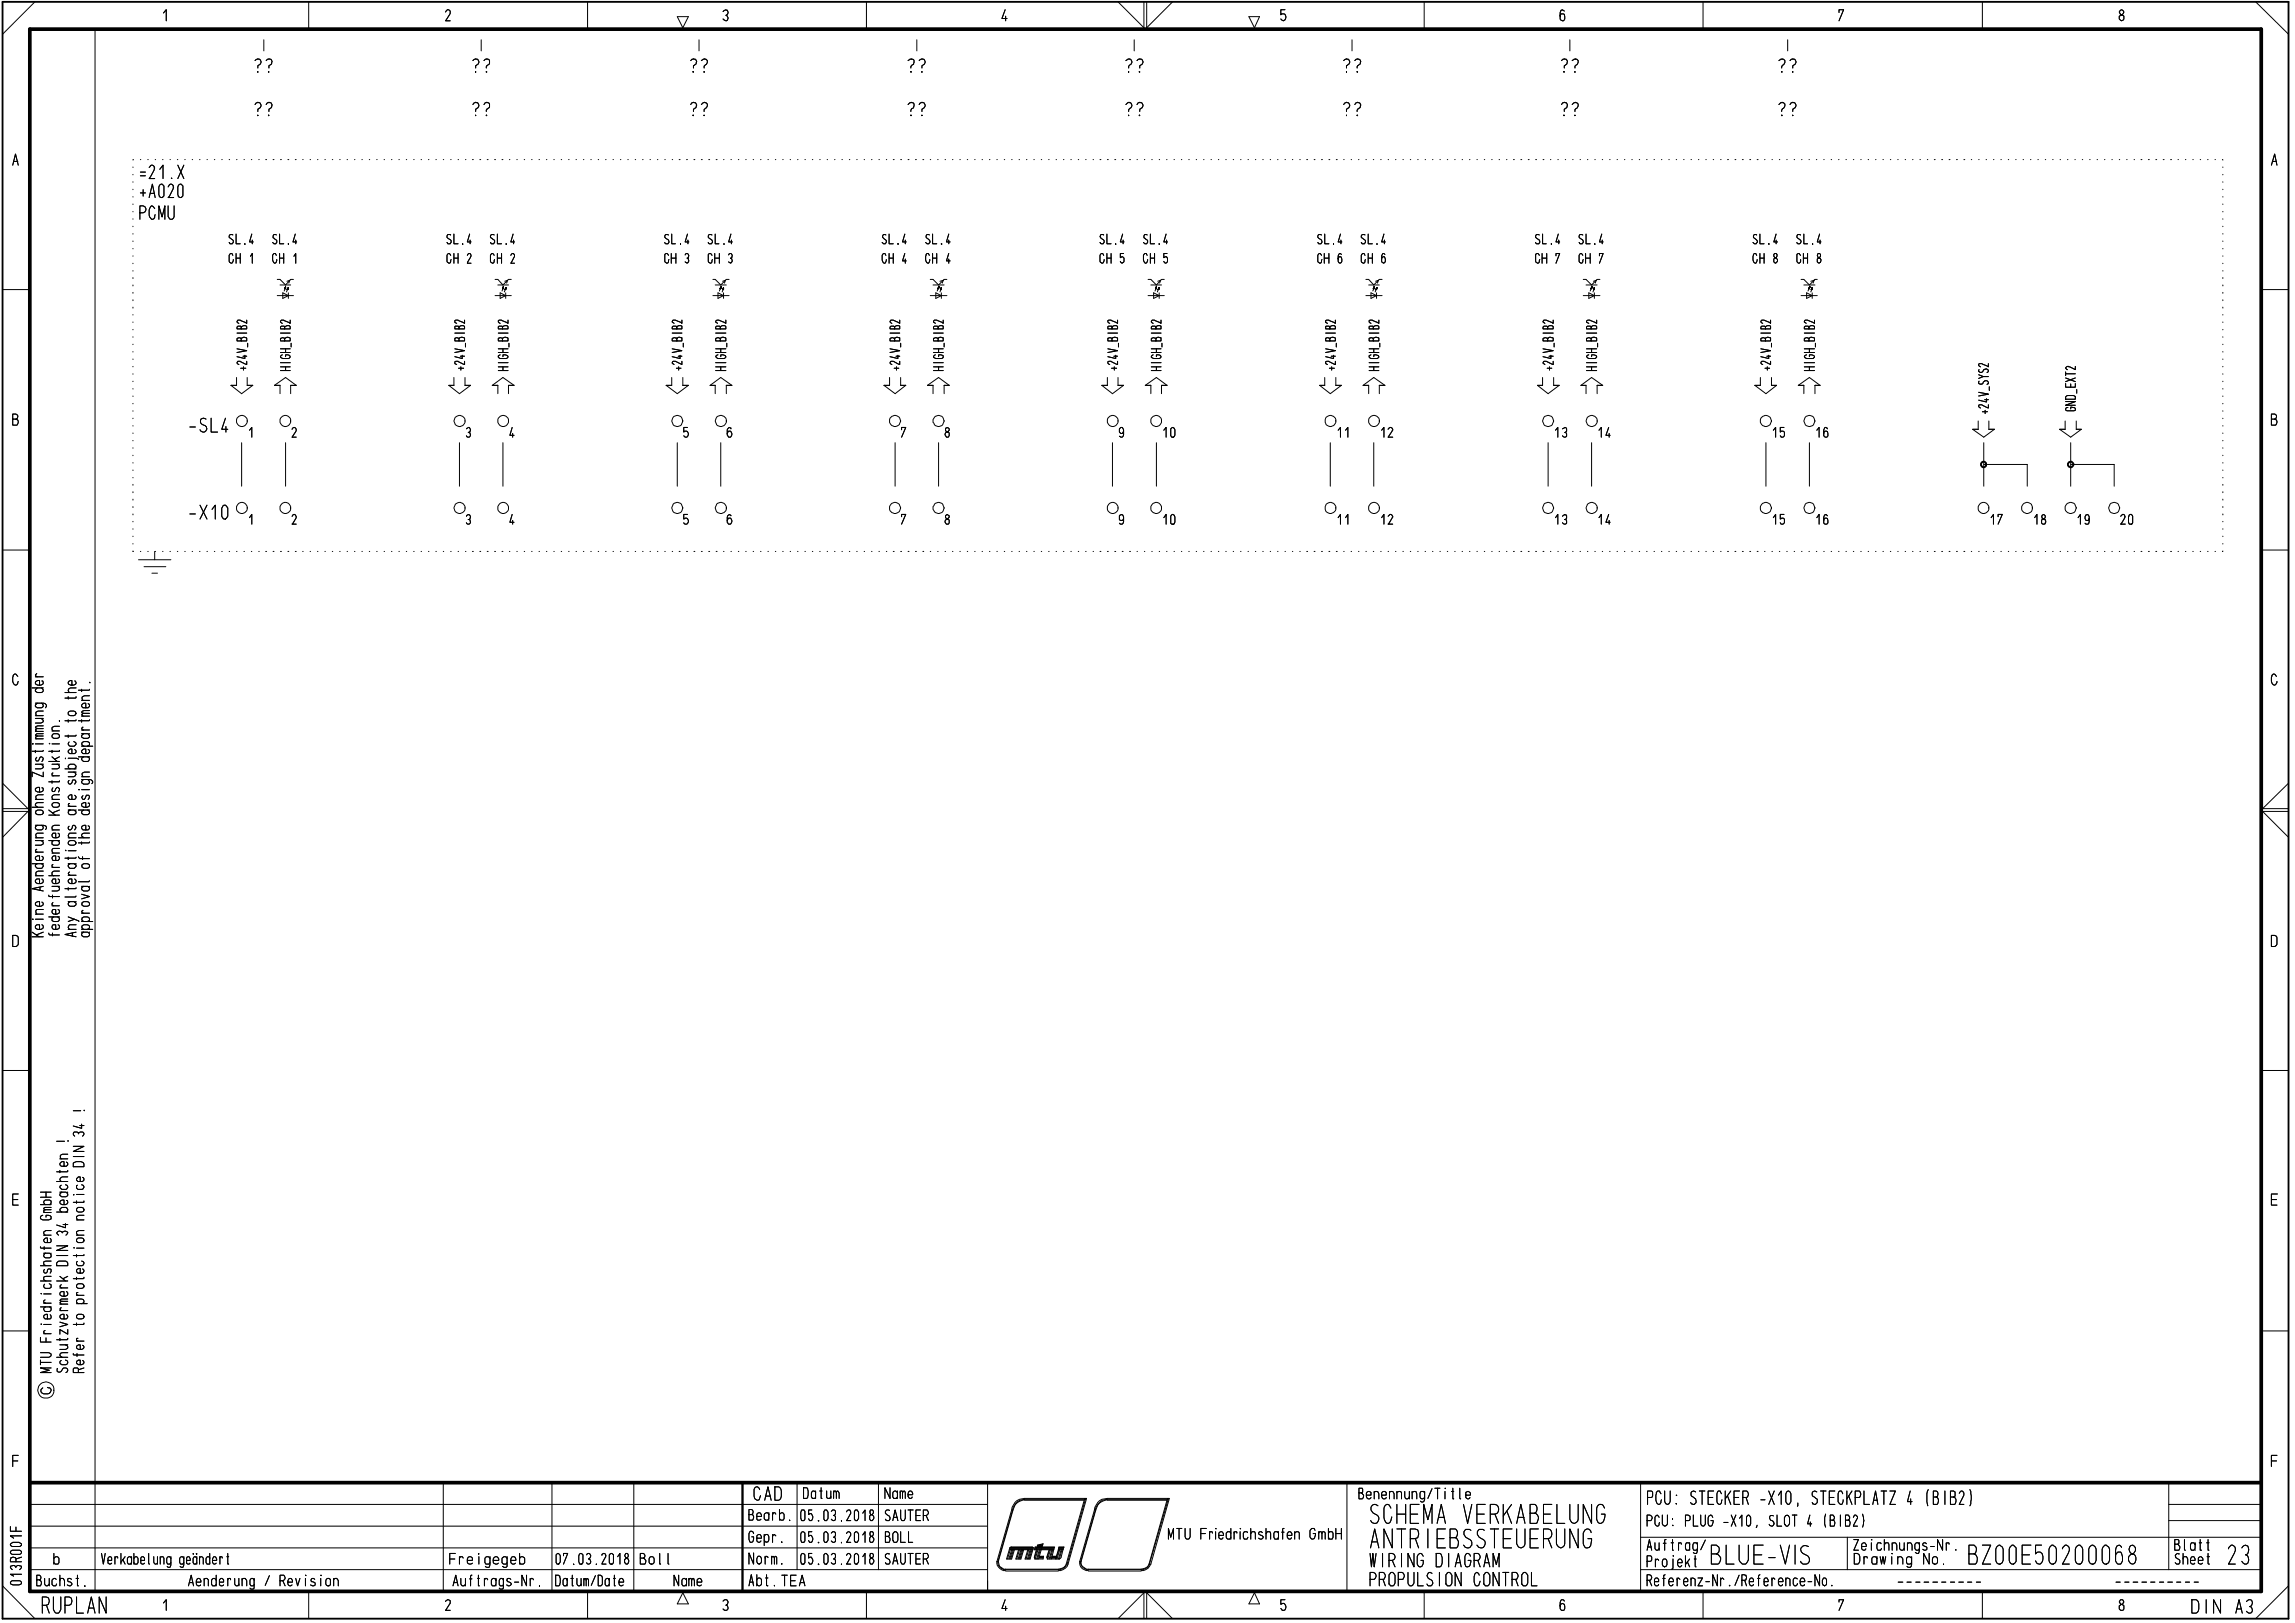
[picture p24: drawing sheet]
<svg xmlns="http://www.w3.org/2000/svg" width="420mm" height="297mm" viewBox="0 0 420 297" stroke-linecap="round" stroke-linejoin="round" font-family="sans-serif">
<defs><g id="words">
<g font-size="5.3">
<text x="250.5" y="279">SC-1Id ViKA31LU\G</text>
<text x="250.7" y="283.5">A\-H 13SST1U h\G</text>
<text x="312.9" y="286.5">3LU1-V</text>
<text x="360.1" y="286.4">3200150200068</text>
</g>
<g font-size="4.5">
<text x="387.7" y="4">8</text>
<text x="87.7" y="9.5">1</text>
<text x="127.6" y="9.5">1</text>
<text x="167.5" y="9.5">1</text>
<text x="207.3" y="9.5">1</text>
<text x="247.1" y="9.5">1</text>
<text x="415.7" y="30.4">A</text>
<text x="7.6" y="295.4">RUPLAN</text>
</g>
<g font-size="3.8">
<text x="46.4" y="13.4">??</text>
<text x="86.3" y="13.4">??</text>
<text x="126.1" y="13.4">??</text>
<text x="165.9" y="13.4">??</text>
<text x="205.8" y="13.4">??</text>
<text x="245.7" y="13.4">??</text>
<text x="46.4" y="21.3">??</text>
<text x="86.2" y="21.3">??</text>
<text x="126.1" y="21.3">??</text>
<text x="165.9" y="21.3">??</text>
<text x="205.8" y="21.3">??</text>
<text x="245.7" y="21.3">??</text>
<text x="285.5" y="21.3">??</text>
<text x="325.3" y="21.3">??</text>
<text x="24.9" y="32.9">.21.X</text>
<text x="25.2" y="40.3">PCMU</text>
<text x="25.3" y="36.3">+A020</text>
<text x="34.3" y="79.2">-SL4</text>
<text x="34.6" y="95.2">—X10</text>
<text x="43.1" y="95.2">01</text>
<text x="51" y="95.2">02</text>
<text x="137.8" y="274.7">CAD</text>
<text x="301.3" y="275.5">PCU: STECKER -X10, STECKPLATZ 4 (BIB2)</text>
<text x="136.9" y="282.4">Gebr.</text>
<text x="250.7" y="286.9">WIRING DIAGRAM</text>
<text x="250.5" y="290.4">PROPULSION CONTROL</text>
<text x="387.8" y="294.9">8</text>
<text x="401" y="295.4">DIN A3/</text>
</g>
<g font-size="3.2">
<text x="81.2" y="4">2</text>
<text x="132" y="4">3</text>
<text x="183" y="4">4</text>
<text x="227.9" y="5">•</text>
<text x="285.2" y="4">6</text>
<text x="336.3" y="4">7</text>
<text x="2.2" y="30.4">A</text>
<text x="41.7" y="44.8">SL.4</text>
<text x="49.6" y="44.8">SL.4</text>
<text x="81.6" y="44.8">SL.4</text>
<text x="89.6" y="44.8">SL.4</text>
<text x="121.5" y="44.8">SL.4</text>
<text x="129.4" y="44.8">SL.4</text>
<text x="161.3" y="44.8">SL.4</text>
<text x="169.2" y="44.8">SL.4</text>
<text x="201.1" y="44.8">SL.4</text>
<text x="209.1" y="44.8">SL.4</text>
<text x="241" y="44.8">SL.4</text>
<text x="249" y="44.8">SL.4</text>
<text x="280.9" y="44.8">SL.4</text>
<text x="288.9" y="44.8">SL.4</text>
<text x="320.7" y="44.8">SL.4</text>
<text x="328.7" y="44.8">SL.4</text>
<text x="41.7" y="48.3">GH 1</text>
<text x="49.7" y="48.3">OH 1</text>
<text x="81.7" y="48.3">GH 2</text>
<text x="89.6" y="48.3">GH 2</text>
<text x="121.5" y="48.3">GH 3</text>
<text x="129.5" y="48.3">GH 3</text>
<text x="161.3" y="48.3">OH 4</text>
<text x="169.3" y="48.3">OH 4</text>
<text x="201.2" y="48.3">GH 5</text>
<text x="209.2" y="48.3">OH 5</text>
<text x="241.1" y="48.3">GH 6</text>
<text x="249" y="48.3">GH 6</text>
<text x="281" y="48.3">GH 7</text>
<text x="288.9" y="48.3">GH 7</text>
<text x="320.7" y="48.3">OH 8</text>
<text x="328.8" y="48.3">GH 8</text>
<text x="130.2" y="54.8">-134</text>
<text x="170" y="54.8">-134</text>
<text x="83.1" y="62.6">Co</text>
<text x="90.8" y="64.7">=</text>
<text x="91" y="62.6">Co</text>
<text x="90.8" y="68">=</text>
<text x="163.2" y="67.9">*</text>
<text x="2.2" y="78">B</text>
<text x="169.3" y="72.2">1^</text>
<text x="209.2" y="72.2">1^</text>
<text x="415.7" y="78">B</text>
<text x="43.1" y="79.2">0</text>
<text x="45.3" y="79.2">1</text>
<text x="51.1" y="79.2">0</text>
<text x="53.3" y="79.2">2</text>
<text x="82.9" y="78.2">0</text>
<text x="85.1" y="80.2">3</text>
<text x="90.9" y="78.2">0</text>
<text x="93.2" y="80.2">4</text>
<text x="122.8" y="78.2">0</text>
<text x="125" y="80.2">5</text>
<text x="130.7" y="78.2">0</text>
<text x="132.9" y="80.2">6</text>
<text x="162.7" y="78.2">0</text>
<text x="164.9" y="80.2">7</text>
<text x="170.6" y="78.2">0</text>
<text x="172.8" y="80.2">8</text>
<text x="202.5" y="78.2">0</text>
<text x="204.7" y="80.2">9</text>
<text x="210.5" y="78.2">0</text>
<text x="212.6" y="80.2">10</text>
<text x="242.4" y="78.2">0</text>
<text x="244.6" y="80.2">11</text>
<text x="250.4" y="78.2">0</text>
<text x="252.5" y="80.2">12</text>
<text x="82.9" y="94.1">0</text>
<text x="90.9" y="94.1">0</text>
<text x="122.8" y="94.1">0</text>
<text x="130.7" y="94.1">0</text>
<text x="162.7" y="94.1">0</text>
<text x="170.6" y="94.1">0</text>
<text x="210.5" y="94.1">0</text>
<text x="242.4" y="94.1">0</text>
<text x="282.2" y="94.1">0</text>
<text x="290.2" y="94.1">0</text>
<text x="362" y="94.1">0</text>
<text x="369.9" y="94.1">0</text>
<text x="377.9" y="94.1">0</text>
<text x="85.1" y="96.1">3</text>
<text x="93.2" y="96.1">4</text>
<text x="125" y="96.1">5</text>
<text x="132.9" y="96.1">6</text>
<text x="164.9" y="96.1">7</text>
<text x="172.7" y="96.1">8</text>
<text x="204.7" y="96.1">9</text>
<text x="212.6" y="96.1">10</text>
<text x="244.6" y="96.1">11</text>
<text x="252.5" y="96.1">12</text>
<text x="284.3" y="96.1">13</text>
<text x="292.3" y="96.1">14</text>
<text x="324.4" y="96.1">2</text>
<text x="332.4" y="96.1">2</text>
<text x="10.5" y="132.2">•</text>
<text x="2.2" y="173.4">D</text>
<text x="415.7" y="173.4">D</text>
<text x="2" y="220.7">E</text>
<text x="415.5" y="220.7">E</text>
<text x="415.5" y="268.6">F</text>
<text x="146.9" y="274.4">Datum</text>
<text x="161.9" y="274.4">Name</text>
<text x="248.6" y="274.5">Benennung/Title</text>
<text x="136.9" y="278.4">Bearb.</text>
<text x="146.2" y="278.5">05.03.2018</text>
<text x="161.8" y="278.5">SAUTER</text>
<text x="213.7" y="281.9">MTU Friedrichshafen GmbH</text>
<text x="301.2" y="279.5">PCU: PLUG -X10, SLOT 4 (BIB2)</text>
<text x="9.7" y="286.4">b</text>
<text x="18.5" y="286.4">Verkabelung geändert</text>
<text x="82.2" y="286.4">Freigegeb</text>
<text x="101.6" y="286.4">07.03.2018</text>
<text x="117" y="286.4">Bo l</text>
<text x="137" y="286.4">Norm.</text>
<text x="146.4" y="282.4">05.03.2018</text>
<text x="146.4" y="286.4">05.03.2018</text>
<text x="161.9" y="286.4">SAUTER</text>
<text x="161.9" y="282.4">BOLL</text>
<text x="301.2" y="286.9">Projekt</text>
<text x="301.4" y="283.8">Auftrag/</text>
<text x="339.1" y="283.9">Zeichnungs-Nr.</text>
<text x="339.2" y="286.4">Drawing No.</text>
<text x="398" y="283.9">Blatt</text>
<text x="398" y="286.4">Sheet</text>
<text x="6.5" y="290.4">Buchst.</text>
<text x="34.3" y="290.4">Aenderung / Revision</text>
<text x="82.8" y="290.4">Auf trags-Nr .</text>
<text x="101.5" y="290.4">Datum/Date</text>
<text x="123.2" y="290.4">Name</text>
<text x="136.9" y="290.4">Abt. TEA</text>
<text x="228.5" y="293.7">A</text>
<text x="301.3" y="290.4">Referenz-Nr./Reference-No.</text>
<text x="81.2" y="294.9">2</text>
<text x="132" y="294.9">3</text>
<text x="183" y="294.9">4</text>
<text x="234.3" y="294.9">5</text>
<text x="285.4" y="294.9">6</text>
<text x="336.5" y="294.9">7</text>
</g>
<text font-size="2.4" x="7.1" y="223.4">00</text>
<g font-size="1.6">
<text x="16.2" y="125.6">•</text>
<text x="6.3" y="131.1">C</text>
<text x="11.6" y="126.9">..C-•-•</text>
<text x="12.3" y="131.1">C&gt; E</text>
<text x="14.7" y="128.4">C</text>
<text x="5.7" y="137.8">-</text>
<text x="11.7" y="135.3">-•-•</text>
<text x="12.3" y="137.9">Q.)</text>
<text x="14.7" y="134">&gt;-.</text>
<text x="8.7" y="139.5">-Y</text>
<text x="8.7" y="143.7">-•-</text>
<text x="9.3" y="142.3">c-•</text>
<text x="12.3" y="143.7">V&gt; 07</text>
<text x="14.7" y="142.3">C</text>
<text x="6.3" y="146.5">C</text>
<text x="9.3" y="146.5">C</text>
<text x="12.3" y="149.3">CM&gt;</text>
<text x="14.2" y="145.1">.—</text>
<text x="14.8" y="146.5">w</text>
<text x="6.3" y="152.1">0))C</text>
<text x="6.3" y="153.5">C</text>
<text x="12.2" y="153.5">C.0</text>
<text x="12.3" y="154.9">0-•-•</text>
<text x="12.3" y="152.1">W</text>
<text x="6.3" y="157.6">O</text>
<text x="6.3" y="161.9">O</text>
<text x="6.3" y="156.2">•</text>
<text x="6.3" y="160.4">C</text>
<text x="9.3" y="161.9">0) C.7.—•</text>
<text x="9.3" y="159.1">c-</text>
<text x="11.6" y="156.2">.-</text>
<text x="12.3" y="160.4">t.-</text>
<text x="6.3" y="166">C</text>
<text x="9.3" y="166">c-</text>
<text x="11.7" y="164.6">•—• &gt;</text>
<text x="14.7" y="167.5">&gt;.-</text>
<text x="6.4" y="168.8">— IC&gt;</text>
<text x="11.7" y="171.6">-2</text>
<text x="12.3" y="170.3">C</text>
<text x="12.3" y="168.8">},C1.</text>
<text x="14.7" y="170.3">CL</text>
<text x="13.8" y="223.4">C</text>
<text x="7.1" y="231.8">MdL&gt;</text>
<text x="7.8" y="233.3">W</text>
<text x="13.8" y="233.2">0)</text>
<text x="7.2" y="236.1">•0</text>
<text x="7.8" y="238.8">c-ECL</text>
<text x="10.8" y="236.1">c-.0</text>
<text x="7.2" y="241.6">•0</text>
<text x="7.8" y="244.3">c-</text>
<text x="10.7" y="241.6">00</text>
<text x="7.1" y="249.9">1-• 00</text>
<text x="10.3" y="251.4">V) CC</text>
<text x="10.7" y="247.1">=0</text>
<text x="2.1" y="268.6">F</text>
<text x="1.7" y="287.4">Co</text>
</g>
<g font-size="1.4">
<text x="210.5" y="59.4">NI</text>
<text x="43.2" y="62.6">Co</text>
<text x="43.2" y="60.4">en</text>
<text x="51.1" y="65.8">Co</text>
<text x="51.2" y="62.6">Co</text>
<text x="51.2" y="60.4">en</text>
<text x="122.9" y="62.6">Co</text>
<text x="122.9" y="60.4">en</text>
<text x="130.8" y="62.6">Co</text>
<text x="130.8" y="60.4">en</text>
<text x="202.6" y="65.8">--1.</text>
<text x="202.6" y="62.6">Co</text>
<text x="202.6" y="64.7">&gt;•</text>
<text x="202.6" y="60.4">en</text>
<text x="210.6" y="65.8">CD</text>
<text x="210.6" y="62.6">Co</text>
<text x="210.6" y="60.4">en</text>
<text x="210.6" y="64.7">=</text>
<text x="282.3" y="62.6">Co</text>
<text x="282.3" y="60.4">en</text>
<text x="290.2" y="62.6">Co</text>
<text x="290.3" y="64.7">=</text>
<text x="290.3" y="60.4">en</text>
<text x="322.2" y="62.6">Coi</text>
<text x="322.2" y="60.4">CO</text>
<text x="330.1" y="62.6">Co,</text>
<text x="330.1" y="60.4">CC</text>
<text x="330.1" y="64.7">=</text>
<text x="203.3" y="67.9">*</text>
<text x="210.6" y="68">=</text>
<text x="282.3" y="67.9">' 4,.'</text>
<text x="290.3" y="68">=</text>
<text x="322.9" y="67.9">*</text>
<text x="330.1" y="68">Co</text>
<text x="378" y="75.4">CU</text>
<text x="380" y="72.1">I</text>
<text x="10.8" y="213.7">CU tM</text>
<text x="7.2" y="222">-0.C7</text>
<text x="13.8" y="216.4">0)</text>
<text x="13.8" y="217.8">C.)</text>
<text x="7.8" y="226.2">CCo</text>
<text x="7.8" y="227.6">0)</text>
<text x="10.2" y="224.9">^4.</text>
<text x="1.7" y="283.2">CD</text>
<text x="1.7" y="284.6">CD</text>
</g>
</g></defs>
<g fill="none" stroke="#000" stroke-width=".18">
<path d="M6.4 .3l-5.9 6M17.4 5.3v286M29.9 2.4l.5-.6v2M56.5 .3v5M107.6 .3v5M124 3h2l-1 2.1zM158.6 .3v5M204.7 .3l4.7 4.8v-4.8M209.9 .3v4.8l4.8-4.8M228.6 3h2l-.9 2.1M235.2 1.8h-.7v.9l.2-.2h.4a.72 .72 0 0 1-.1 1.3l-.5-.3M260.7 .3v5"/>
<path d="M311.8 .3v5M362.9 .3v5M413 .3l6 6M.5 53h5M414 53h5M44.2 81v8M52.3 81v8M84.1 81v8M92.1 81v8M124 81v8M132 81v8M163.9 81v8"/>
<path d="M171.8 81v8M203.7 81v8M211.7 81v8M243.5 81v8M251.5 81v8M283.4 81v8M291.4 81v8M323.3 81v8M331.3 81v8M363.2 81v8M363.2 85h7.9v4M379.1 85h8v4"/>
<path d="M379.1 81v8M.5 100.7h5M414 100.7h5M3.3 123.8l-.5-.4h-.1l-.3 .4a1.35 1.35 0 0 0 .3 1.5h.4l.2-.6M416.8 123.8l-.5-.4h-.1l-.3 .4a1.35 1.35 0 0 0 .3 1.5h.4l.3-.6M.5 148.5h4.6l-4.6 4.7M.5 143.3l4.6 4.7h-4.6M419 148.5h-4.8l4.8 4.7M419 143.3l-4.8 4.7h4.8M.5 195.9h5M414 195.9h5M.5 243.6h5"/>
<path d="M7.4 247.6h1.5a.42 .42 0 0 1 .4 .2 .42 .42 0 0 1 0 .4l-.4 .2h-1.5M7.4 244.8v.8h2M8 242.4h1.4M8.4 244.9v.7M9.4 250.4h-2l1.6 .4-1.6 .4h2M414 243.6h5M1.9 279.4v.8h2M2.9 279.5v.7M3.3 266.4h-1v2M5.5 275.3h175.3M5.5 279.3h175.3M81.2 271.4v19.9"/>
<path d="M101 271.4v19.9M116 271.4v19.9M145.9 271.4v15.9M160.8 271.4v15.9M180.8 271.4v19.9M246.6 271.4v19.9M300.4 271.4v19.8M397 271.4v15.9M397 278.3h17M397 275.3h17M.5 290.2l5.9 6M2.1 289.4l1.5-.1a.38 .38 0 0 1 .3 .4 .38 .38 0 0 1-.4 .4l-1.4-.1-.2-.3z"/>
<path d="M2.9 285.8l-.1-.7-.5-.1a.34 .34 0 0 0-.4 .4v.4h2M3.9 288.1h-2l.6 .4M3.9 281.1h-2l.6 .4M3.9 285l-1 .3M5.5 287.3h175.3M5.5 283.3h175.3M29.9 293.4l.5-.6v1.9M56.5 291.3v4.9M107.6 291.3v4.9M125 291.5l1 2h-2zM158.6 291.3v4.9M204.7 296.2l4.7-4.7v4.7"/>
<path d="M209.9 296.2v-4.7l4.8 4.7M260.7 291.3v4.9M300.4 287.3h113.6M300.4 281.3h113.6M311.8 291.3v4.9M338.2 281.3v6M362.9 291.3v4.9M419 290.2l-6 6"/>
<circle cx="8.4" cy="254.4" r="1.49"/>
</g>
<path d="M.5 .3h418.5v295.9h-418.5z" fill="none" stroke="#000" stroke-width=".34"/>
<path d="M5.5 5.3h408.5v286h-408.5zM5.5 271.4h408.5" fill="none" stroke="#000" stroke-width=".68"/>
<path d="M135.9 271.4v19.9" fill="none" stroke="#000" stroke-width=".42"/>
<path d="M7.5 242.3l.1 .1z" fill-rule="evenodd" fill="#fff"/>
<path d="M8 236.8h1.4M8.3 239.2l-.3 .2v.3l.3 .3h.8l.3-.2v-.4l-.3-.2M7.5 242.3l.1 .1z" fill="none" stroke="#000" stroke-width=".18"/>
<path d="M7.5 236.7l.1 .1z" fill-rule="evenodd" fill="#fff"/>
<g fill="none" stroke="#000" stroke-width=".18">
<path d="M7.4 219.1h2M7.4 218.2h2M8.4 218.2v.9M7.4 228.2l.1 .2h1.9M7.5 236.7l.1 .1zM8 229.4h1.1l.3 .2v.4l-.3 .2-.9-.1-.2-.4 .3-.3M8.1 228.2v.5M8.3 220.5l-.3-.4 .1-.3 .2-.2h.8l.3 .2v.4l-.3 .3M9.4 233.6l-1.3 .1-.1 .5 .4 .2M9.4 229.4h-.2M7.4 247.6h1.5a.42 .42 0 0 1 .4 .2 .42 .42 0 0 1 0 .4l-.4 .2h-1.5M7.4 244.8v.8h2"/>
<path d="M8 242.4h1.4M8.4 244.9v.7M9.4 250.4h-2l1.6 .4-1.6 .4h2"/>
</g>
<path d="M7.5 242.3l.1 .1z" fill-rule="evenodd" fill="#fff"/>
<path d="M8 236.8h1.4M8.3 239.2l-.3 .2v.3l.3 .3h.8l.3-.2v-.4l-.3-.2M7.5 242.3l.1 .1z" fill="none" stroke="#000" stroke-width=".18"/>
<path d="M7.5 236.7l.1 .1z" fill-rule="evenodd" fill="#fff"/>
<g fill="none" stroke="#000" stroke-width=".18">
<path d="M7.4 219.1h2M7.4 218.2h2M8.4 218.2v.9M10.4 216.2h2M10.4 208.9h1.4M11 218.2h1.1l.3 .3v.3l-.3 .2h-.8l-.3-.2v-.3l.3-.3M11 214.2v.4M11 212.1h1.4M12 216.8l.2 .1 .2 .3v.1l-.3 .4h-.8l-.3-.4v-.3l.2-.1M12.1 219.7h.2l.1 .3a.44 .44 0 0 1-.4 .5h-.6a.42 .42 0 0 1-.4-.5 .42 .42 0 0 1 .4-.4h.3v.9M12.4 215.4h-1l-.3 .2-.1 .3 .2 .3h.2M12.4 214.2l-.1 .3h-1.9"/>
<path d="M12.4 211.2l-1.2 .1-.2 .2v.3l.2 .3M12.4 218.2l-.2 .1M7.4 228.2l.1 .2h1.9M7.5 236.7l.1 .1zM8 229.4h1.1l.3 .2v.4l-.3 .2-.9-.1-.2-.4 .3-.3M8.1 228.2v.5M8.3 220.5l-.3-.4 .1-.3 .2-.2h.8l.3 .2v.4l-.3 .3M9.4 233.6l-1.3 .1-.1 .5 .4 .2M9.4 229.4h-.2M10.4 228h2l-2 .9h2M10.4 229.8h2M11 233.6l1 .8"/>
<path d="M11.2 239.4l-.2 .2 .1 .3h.2M12.1 236.4l.3 .2a.46 .46 0 0 1-.4 .6h-.6a.44 .44 0 0 1-.4-.3 .44 .44 0 0 1 .2-.5h.5v.8M12.4 233.6l-.8 .4M11 242l1.4 .4-1.4 .4M11 244.9v.5M12.4 247.6h-1.3l-.1 .5 .4 .3M12.4 244.9l-.1 .3h-1.9M12.4 243.3v.9l-1.4-.9v.9"/>
</g>
<path d="M12.4 208.8l.1 .1z" fill-rule="evenodd" fill="#fff"/>
<g fill="none" stroke="#000" stroke-width=".18">
<path d="M10.4 216.2h2M10.4 208.9h1.4M11 218.2h1.1l.3 .3v.3l-.3 .2h-.8l-.3-.2v-.3l.3-.3M11 214.2v.4M11 212.1h1.4M12 216.8l.2 .1 .2 .3v.1l-.3 .4h-.8l-.3-.4v-.3l.2-.1M12.1 219.7h.2l.1 .3a.44 .44 0 0 1-.4 .5h-.6a.42 .42 0 0 1-.4-.5 .42 .42 0 0 1 .4-.4h.3v.9M12.4 208.8l.1 .1zM12.4 215.4h-1l-.3 .2-.1 .3 .2 .3h.2M12.4 214.2l-.1 .3h-1.9M12.4 211.2l-1.2 .1-.2 .2v.3l.2 .3M12.4 218.2l-.2 .1"/>
<path d="M10.4 228h2l-2 .9h2M10.4 229.8h2M11 233.6l1 .8M11.2 239.4l-.2 .2 .1 .3h.2M12.1 236.4l.3 .2a.46 .46 0 0 1-.4 .6h-.6a.44 .44 0 0 1-.4-.3 .44 .44 0 0 1 .2-.5h.5v.8M12.4 233.6l-.8 .4M11 242l1.4 .4-1.4 .4M11 244.9v.5M12.4 247.6h-1.3l-.1 .5 .4 .3M12.4 244.9l-.1 .3h-1.9M12.4 243.3v.9l-1.4-.9v.9"/>
</g>
<path d="M12.4 208.8l.1 .1z" fill-rule="evenodd" fill="#fff"/>
<g fill="none" stroke="#000" stroke-width=".18">
<path d="M12.4 208.8l.1 .1zM14 229.6v.4M14 233.8v.4M14 238.6h2M14 237.1h1.4M14 228.4h1.4M14.1 235.1l.1-.1a1.02 1.02 0 0 1 1.1 .1v.5a1.02 1.02 0 0 1-1.1 .1l-.2-.2zM14.3 236.6h-.3v.3l.3 .2M14.4 238.6l-.4-.3a.48 .48 0 0 1 .4-.6h.5a.46 .46 0 0 1 .5 .6l-.5 .3M14.9 230.8l.5 .3v.2l-.4 .3h-.7l-.3-.2v-.4l.2-.1M15.4 229.6v.2h-2M13.4 247.7l.1 .3h1.9"/>
<path d="M14 245.4h1.4M14 242.1v.5M14.1 240.7l.1-.1a1.02 1.02 0 0 1 1.1 .1v.5a1.02 1.02 0 0 1-1.1 .1l-.2-.2zM14.1 247.7v.5M14.3 244.9l-.3 .1v.3l.3 .1M15.1 249a.39 .39 0 0 1 .3 .5 .39 .39 0 0 1-.5 .3l-.6-.1a.4 .4 0 0 1-.3-.4 .4 .4 0 0 1 .4-.4h.3v.9M15.1 246.2a.39 .39 0 0 1 .3 .5 .39 .39 0 0 1-.5 .3l-.6-.1a.4 .4 0 0 1-.3-.4 .4 .4 0 0 1 .4-.4h.3v.9M15.4 242.1l-.1 .3h-1.9"/>
</g>
<path d="M13.5 228.3l.1 .1z" fill-rule="evenodd" fill="#fff"/>
<g fill="none" stroke="#000" stroke-width=".18">
<path d="M13.4 209.8h2l-2 .9h2M13.4 211.7h2M13.4 203.3h1.4M13.5 218.6h.1M13.7 207.9a.45 .45 0 0 1-.1-.7h.5l.3 .1v.2l.3-.3h.4a.36 .36 0 0 1 .2 .6l-.2 .1M14 219.8v.4M14.6 206h.8M14.9 205.7v.8l-1.5-.4M15.4 219.8v.2h-2M13.5 228.3l.1 .1zM14 226.1h1.4M14.1 226.7h.1a1.02 1.02 0 0 1 1.1 0v.5a1.02 1.02 0 0 1-1.1 .1l-.2-.1z"/>
<path d="M14.1 221.1h.1a1.02 1.02 0 0 1 1.1 0v.6a1.02 1.02 0 0 1-1.1 0l-.2-.1zM15.4 225.2h-1a.42 .42 0 0 0-.3 .2 .42 .42 0 0 0 0 .5l.2 .2"/>
</g>
<path d="M15.4 203.2l.1 .1z" fill-rule="evenodd" fill="#fff"/>
<g fill="none" stroke="#000" stroke-width=".18">
<path d="M15.4 203.2l.1 .1zM14 229.6v.4M14 233.8v.4M14 238.6h2M14 237.1h1.4M14 228.4h1.4M14.1 235.1l.1-.1a1.02 1.02 0 0 1 1.1 .1v.5a1.02 1.02 0 0 1-1.1 .1l-.2-.2zM14.3 236.6h-.3v.3l.3 .2M14.4 238.6l-.4-.3a.48 .48 0 0 1 .4-.6h.5a.46 .46 0 0 1 .5 .6l-.5 .3M14.9 230.8l.5 .3v.2l-.4 .3h-.7l-.3-.2v-.4l.2-.1M15.4 229.6v.2h-2M13.4 247.7l.1 .3h1.9"/>
<path d="M14 245.4h1.4M14 242.1v.5M14.1 240.7l.1-.1a1.02 1.02 0 0 1 1.1 .1v.5a1.02 1.02 0 0 1-1.1 .1l-.2-.2zM14.1 247.7v.5M14.3 244.9l-.3 .1v.3l.3 .1M15.1 249a.39 .39 0 0 1 .3 .5 .39 .39 0 0 1-.5 .3l-.6-.1a.4 .4 0 0 1-.3-.4 .4 .4 0 0 1 .4-.4h.3v.9M15.1 246.2a.39 .39 0 0 1 .3 .5 .39 .39 0 0 1-.5 .3l-.6-.1a.4 .4 0 0 1-.3-.4 .4 .4 0 0 1 .4-.4h.3v.9M15.4 242.1l-.1 .3h-1.9"/>
</g>
<path d="M13.5 228.3l.1 .1z" fill-rule="evenodd" fill="#fff"/>
<g fill="none" stroke="#000" stroke-width=".18">
<path d="M13.4 209.8h2l-2 .9h2M13.4 211.7h2M13.4 203.3h1.4M13.5 218.6h.1M13.7 207.9a.45 .45 0 0 1-.1-.7h.5l.3 .1v.2l.3-.3h.4a.36 .36 0 0 1 .2 .6l-.2 .1M14 219.8v.4M14.6 206h.8M14.9 205.7v.8l-1.5-.4M15.4 219.8v.2h-2M13.5 228.3l.1 .1zM14 226.1h1.4M14.1 226.7h.1a1.02 1.02 0 0 1 1.1 0v.5a1.02 1.02 0 0 1-1.1 .1l-.2-.1z"/>
<path d="M14.1 221.1h.1a1.02 1.02 0 0 1 1.1 0v.6a1.02 1.02 0 0 1-1.1 0l-.2-.1zM15.4 225.2h-1a.42 .42 0 0 0-.3 .2 .42 .42 0 0 0 0 .5l.2 .2"/>
</g>
<path d="M15.4 203.2l.1 .1z" fill-rule="evenodd" fill="#fff"/>
<g fill="none" stroke="#000" stroke-width=".18">
<path d="M5.9 125.9h2M6 136.1h.1M6.5 128.7h1.5a.48 .48 0 0 1 .5 .3 .48 .48 0 0 1-.2 .5M6.5 139.9h1.4M6.5 136.1h1.4M6.5 135.2h1.4M6.5 133.9h1.4M6.5 123.9h1.4M6.7 138.6l-.1 .1a.34 .34 0 0 0 0 .6h.4l.2-.5a.35 .35 0 0 1 .5-.3 .35 .35 0 0 1 .2 .4l-.2 .5M6.7 123.3l-.2 .2 .3 .4M6.8 128.7l-.3 .3v.3l.3 .2h.8l.3-.2v-.3l-.3-.3M6.8 125.9l-.3 .3v.3l.3 .2h.8l.3-.2v-.3l-.3-.3"/>
<path d="M7.5 139.9l.4 .3a.44 .44 0 0 1-.4 .5h-1M7.5 131.5l.4 .3a.44 .44 0 0 1-.4 .5h-1M7.7 124.6h.1l.1 .3a.44 .44 0 0 1-.4 .5h-.6a.42 .42 0 0 1-.4-.4 .42 .42 0 0 1 .4-.5h.3v.9M7.9 137.3l-.1 .2h-1.9M7.9 134.7h-1.2l-.2 .3 .2 .2M7.9 134.3h-1.2l-.2 .2 .4 .2M7.9 133.3h-1.2l-.2 .3 .2 .3M7.9 132.8l-1.3 .1-.1 .2 .1 .2h.3M9.5 136.1h1.4M9.5 137.3v.5M10.5 139.9l.2 .1 .2 .2v.3l-.2 .1-1.2 .1M10.9 137.3v.2h-2"/>
<path d="M12 138.8h.1M12.5 138.8h1.5l.4 .2M12.5 127.5v.4M12.5 131.7v.5M13.5 135.7a.38 .38 0 0 1 .4 .2 .38 .38 0 0 1-.1 .4l-.2 .3h-.8l-.3-.4 .2-.4M13.7 124.6l.2 .3a.44 .44 0 0 1-.4 .5h-.6a.45 .45 0 0 1-.4-.6 .45 .45 0 0 1 .7-.3v.9M13.9 131.7l-.1 .2h-1.9M13.9 127.5l-.1 .3h-1.9M5.9 147.7h2M6.6 148.4a1.06 1.06 0 0 1 1.2 0v.5a1.06 1.06 0 0 1-1.2 0zM6.8 158.1l-.3 .2v.3l.3 .3 .9-.1 .2-.5-.3-.2M7.5 153.8a.42 .42 0 0 1 .4 .3 .42 .42 0 0 1-.1 .4l-.3 .2h-1"/>
<path d="M7.7 144.2h.1l.1 .2a.46 .46 0 0 1-.4 .5h-.6a.42 .42 0 0 1-.4-.2 .42 .42 0 0 1 .1-.4l.6-.2v.8M7.9 146.9l-1.3 .1-.1 .4 .4 .3M7.9 141.3v.9l-2-.9v.9M8.9 153.8h2M8.9 149.2h2M8.9 148.3l1.2 .9M9.5 147.2l.2-.2a1.02 1.02 0 0 1 1.1 .1v.5a1.02 1.02 0 0 1-1.1 .1zM9.5 156.1h1.4M9.7 144.2a.48 .48 0 0 0-.1 .7h.3l.3-.5 .3-.3 .4 .3-.2 .5M9.8 153.8l-.3 .2v.5l.3 .2h.7l.3-.2 .1-.3-.4-.4M10.6 156.7a.36 .36 0 0 1 .2 .6l-.2 .2h-.9l-.2-.4 .2-.4 .5-.1v.9M10.6 152.5l.3 .2a.46 .46 0 0 1-.4 .6h-.6a.48 .48 0 0 1-.4-.3 .48 .48 0 0 1 .2-.5h.5v.8"/>
<path d="M10.9 159.4h-1l-.3 .2-.1 .5 .4 .2M10.9 155.3l-1.3 .1-.1 .4 .2 .3M10.9 148.3l-1.3 .5M11.9 140.7h2M12.5 158.1h1.1l.3 .2v.3l-.3 .3h-.8l-.3-.3v-.3l.3-.2M12.5 156.9v.4M12.5 155.7h1.4M12.5 141.3h1.4M12.7 147.1h-.1l-.1 .2 .2 .3h.1M12.8 140.7l-.3-.3 .2-.4 .1-.1h.8l.3 .3-.1 .3-.2 .2M13.5 141.3a.42 .42 0 0 1 .4 .4 .42 .42 0 0 1-.4 .5h-1M13.7 145.5l.2 .3-.2 .5h-1l-.2-.5 .4-.3h.3v.8"/>
<path d="M13.9 156.9l-.1 .2h-1.9M13.9 158.1l-.2 .1M5.9 171.4h2M5.9 170.6l1.3 .8M7.3 162.4v.6M7.7 169.2l.2 .3a.46 .46 0 0 1-.4 .6h-.6a.44 .44 0 0 1-.4-.4 .44 .44 0 0 1 .2-.5h.5v.9M7.9 166.5h-1.3v.5l.1 .3M7.9 162.2l-2 .4 2 .5M7.9 170.6l-1.3 .5M8.9 170.8l.2 .3h1.8M8.9 163.8l.1 .3h1.9M9.6 163.8v.5"/>
<path d="M9.6 170.8v.5M10.5 162.2a.46 .46 0 0 1 .4 .6l-.4 .3h-1M10.6 169.2l.3 .3a.46 .46 0 0 1-.4 .6h-.6a.48 .48 0 0 1-.4-.4 .48 .48 0 0 1 .2-.5h.5v.9M10.6 166.5l.3 .2a.46 .46 0 0 1-.4 .6h-.6a.48 .48 0 0 1-.4-.4 .48 .48 0 0 1 .2-.4h.5v.8M12.5 165l1.2 .1a.4 .4 0 0 1 .2 .4 .4 .4 0 0 1-.3 .4h-.8l-.2-.2-.1-.3 .3-.4M12.5 162.5v.4M15.4 203.2l.1 .1zM8.7 253.9a.57 .57 0 0 1 .7 .6l-.4 .5a1.31 1.31 0 0 1-1.3-.1l-.2-.2v-.4l.3-.3"/>
</g>
<path d="M9 136.1h.1z" fill-rule="evenodd" fill="#fff"/>
<g fill="none" stroke="#000" stroke-width=".18">
<path d="M9 136.1h.1zM9.5 133.8h1.4M9.5 137.3v.5M9.5 136.1h1.4M9.7 134.4a1.02 1.02 0 0 1 1.1 .1v.5a1.02 1.02 0 0 1-1.1 0l-.2-.1zM10.5 139.9l.2 .1 .2 .2v.3l-.2 .1-1.2 .1M10.9 132.9h-1l-.3 .2-.1 .4 .2 .3M10.9 137.3v.2h-2M8.9 153.8h2M8.9 149.2h2M8.9 148.3l1.2 .9M9.5 147.2l.2-.2a1.02 1.02 0 0 1 1.1 .1v.5a1.02 1.02 0 0 1-1.1 .1z"/>
<path d="M9.5 156.1h1.4M9.7 144.2a.48 .48 0 0 0-.1 .7h.3l.3-.5 .3-.3 .4 .3-.2 .5M9.8 153.8l-.3 .2v.5l.3 .2h.7l.3-.2 .1-.3-.4-.4M10.6 156.7a.36 .36 0 0 1 .2 .6l-.2 .2h-.9l-.2-.4 .2-.4 .5-.1v.9M10.6 152.5l.3 .2a.46 .46 0 0 1-.4 .6h-.6a.48 .48 0 0 1-.4-.3 .48 .48 0 0 1 .2-.5h.5v.8M10.9 159.4h-1l-.3 .2-.1 .5 .4 .2M10.9 155.3l-1.3 .1-.1 .4 .2 .3M10.9 148.3l-1.3 .5M8.9 170.8l.2 .3h1.8M8.9 163.8l.1 .3h1.9M9.6 163.8v.5M9.6 170.8v.5"/>
<path d="M10.5 162.2a.46 .46 0 0 1 .4 .6l-.4 .3h-1M10.6 169.2l.3 .3a.46 .46 0 0 1-.4 .6h-.6a.48 .48 0 0 1-.4-.4 .48 .48 0 0 1 .2-.5h.5v.9M10.6 166.5l.3 .2a.46 .46 0 0 1-.4 .6h-.6a.48 .48 0 0 1-.4-.4 .48 .48 0 0 1 .2-.4h.5v.8"/>
</g>
<path d="M9 136.1h.1z" fill-rule="evenodd" fill="#fff"/>
<g fill="none" stroke="#000" stroke-width=".18">
<path d="M48.3 7.3v2M285.9 11.1a.58 .58 0 0 1 .9-.2 .58 .58 0 0 1-.2 1l-.2 .1v.4M286.3 13.1l.1 .1zM287.4 7.3v2M287.8 11.1a.58 .58 0 0 1 .7-.3 .58 .58 0 0 1 .4 .6l-.1 .4-.5 .3v.3M288.3 13.1h.1M325.7 11.1a.58 .58 0 0 1 .7-.3 .58 .58 0 0 1 .4 .6l-.2 .4-.3 .2-.1 .4M326.2 13.1l.1 .1zM327.3 7.3v2M327.7 11.1a.6 .6 0 0 1 1-.1 .6 .6 0 0 1-.3 .9l-.2 .1v.4M328.2 13.1h.1M35.2 29.2h.1"/>
<path d="M36.5 29.2h.1M37.9 29.2h.1M39.2 29.2h.1M40.6 29.2h.1M42 29.2h.1M43.3 29.2h.1M44.7 29.2h.1M46 29.2h.1M47.4 29.2h.1M48.6 29.2h.2M50 29.2h.2M51.3 29.2h.2"/>
<path d="M52.7 29.2h.2M54.1 29.2h.1M55.4 29.2h.1M56.8 29.2h.1M58.1 29.2h.1M59.5 29.2h.1M60.8 29.2h.1M62.2 29.2h.1M63.5 29.2h.1M64.9 29.2h.1M66.3 29.2h.1M67.6 29.2h.1"/>
<path d="M69 29.2h.1M70.3 29.2h.1M71.7 29.2h.1M73 29.2h.1M74.4 29.2h.1M75.7 29.2h.1M77.1 29.2h.1M78.4 29.2h.1M79.8 29.2h.1M81.2 29.2h.1M82.5 29.2h.1M83.9 29.2h.1"/>
<path d="M85.2 29.2h.1M86.5 29.2h.2M87.8 29.2h.2M89.2 29.2h.2M90.6 29.2h.1M91.9 29.2h.2M93.3 29.2h.1M94.6 29.2h.1M96 29.2h.1M97.3 29.2h.1M98.7 29.2h.1M100 29.2h.1"/>
<path d="M101.4 29.2h.1M102.7 29.2h.1M104.1 29.2h.1M105.5 29.2h.1M106.8 29.2h.1M108.2 29.2h.1M109.5 29.2h.1M110.9 29.2h.1M112.2 29.2h.1M113.6 29.2h.1M114.9 29.2h.1M116.3 29.2h.1"/>
<path d="M117.6 29.2h.1M119 29.2h.1M120.4 29.2h.1M121.7 29.2h.1M123.1 29.2h.1M124.3 29.2h.2M125.7 29.2h.2M127 29.2h.2M128.4 29.2h.2M129.8 29.2h.1M131.1 29.2h.2M132.5 29.2h.1"/>
<path d="M133.8 29.2h.1M135.2 29.2h.1M136.5 29.2h.1M137.9 29.2h.1M139.2 29.2h.1M140.6 29.2h.1M141.9 29.2h.1M143.3 29.2h.1M144.7 29.2h.1M146 29.2h.1M147.4 29.2h.1M148.7 29.2h.1"/>
<path d="M150.1 29.2h.1M151.4 29.2h.1M152.8 29.2h.1M154.1 29.2h.1M155.5 29.2h.1M156.8 29.2h.1M158.2 29.2h.1M159.6 29.2h.1M160.9 29.2h.1M162.3 29.2h.1M163.5 29.2h.2M164.9 29.2h.2"/>
<path d="M166.2 29.2h.2M167.6 29.2h.2M169 29.2h.1M170.3 29.2h.1M171.7 29.2h.1M173 29.2h.1M174.4 29.2h.1M175.7 29.2h.1M177.1 29.2h.1M178.4 29.2h.1M179.8 29.2h.1M181.1 29.2h.1"/>
<path d="M182.5 29.2h.1M183.9 29.2h.1M185.2 29.2h.1M186.6 29.2h.1M187.9 29.2h.1M189.3 29.2h.1M190.6 29.2h.1M192 29.2h.1M193.3 29.2h.1M194.7 29.2h.1M196 29.2h.1M197.4 29.2h.1"/>
<path d="M198.8 29.2h.1M200.1 29.2h.1M201.4 29.2h.1M202.7 29.2h.2M204.1 29.2h.2M205.4 29.2h.2M206.8 29.2h.2M208.2 29.2h.1M209.5 29.2h.1M210.9 29.2h.1M212.2 29.2h.1M213.6 29.2h.1"/>
<path d="M214.9 29.2h.1M216.3 29.2h.1M217.6 29.2h.1M219 29.2h.1M220.3 29.2h.1M221.7 29.2h.1M223.1 29.2h.1M224.4 29.2h.1M225.8 29.2h.1M227.1 29.2h.1M228.5 29.2h.1M229.8 29.2h.1"/>
<path d="M231.2 29.2h.1M232.5 29.2h.1M233.9 29.2h.1M235.2 29.2h.1M236.6 29.2h.1M238 29.2h.1M239.2 29.2h.2M240.6 29.2h.1M241.9 29.2h.2M243.3 29.2h.2M244.6 29.2h.2M246 29.2h.1"/>
<path d="M247.4 29.2h.1M248.7 29.2h.1M250.1 29.2h.1M251.4 29.2h.1M252.8 29.2h.1M254.1 29.2h.1M255.5 29.2h.1M256.8 29.2h.1M258.2 29.2h.1M259.5 29.2h.1M260.9 29.2h.1M262.3 29.2h.1"/>
<path d="M263.6 29.2h.1M265 29.2h.1M266.3 29.2h.1M267.7 29.2h.1M269 29.2h.1M270.4 29.2h.1M271.7 29.2h.1M273.1 29.2h.1M274.4 29.2h.1M275.8 29.2h.1M277.1 29.2h.1M278.4 29.2h.2"/>
<path d="M279.8 29.2h.2M281.1 29.2h.2M282.5 29.2h.2M283.8 29.2h.1M285.2 29.2h.1M286.6 29.2h.1M287.9 29.2h.1M289.3 29.2h.1M290.6 29.2h.1M292 29.2h.1M293.3 29.2h.1M294.7 29.2h.1"/>
<path d="M296 29.2h.1M297.4 29.2h.1M298.7 29.2h.1M300.1 29.2h.1M301.5 29.2h.1M302.8 29.2h.1M304.2 29.2h.1M305.5 29.2h.1M306.9 29.2h.1M308.2 29.2h.1M309.6 29.2h.1M310.9 29.2h.1"/>
<path d="M312.3 29.2h.1M313.6 29.2h.1M315 29.2h.1M316.3 29.2h.1M317.6 29.2h.2M319 29.2h.2M320.3 29.2h.2M321.7 29.2h.2M323 29.2h.1M324.4 29.2h.1M325.8 29.2h.1M327.1 29.2h.1"/>
<path d="M328.5 29.2h.1M329.8 29.2h.1M331.2 29.2h.1M332.5 29.2h.1M333.9 29.2h.1M335.2 29.2h.1M336.6 29.2h.1M337.9 29.2h.1M339.3 29.2h.1M340.7 29.2h.1M342 29.2h.1M343.4 29.2h.1"/>
<path d="M344.7 29.2h.1M346.1 29.2h.1M347.4 29.2h.1M348.8 29.2h.1M350.1 29.2h.1M351.5 29.2h.1M352.8 29.2h.1M354.1 29.2h.2M355.5 29.2h.1M356.8 29.2h.2M358.2 29.2h.2M359.5 29.2h.2"/>
<path d="M360.9 29.2h.1M362.2 29.2h.1M363.6 29.2h.1M365 29.2h.1M366.3 29.2h.1M367.7 29.2h.1M369 29.2h.1M370.4 29.2h.1M371.7 29.2h.1M373.1 29.2h.1M374.4 29.2h.1M375.8 29.2h.1"/>
<path d="M377.1 29.2h.1M378.5 29.2h.1M379.9 29.2h.1M381.2 29.2h.1M382.6 29.2h.1M383.9 29.2h.1M385.3 29.2h.1M386.6 29.2h.1M388 29.2h.1M389.3 29.2h.1M390.7 29.2h.1M392 29.2h.1"/>
<path d="M393.3 29.2h.2M394.7 29.2h.1M396 29.2h.2M397.4 29.2h.2M398.7 29.2h.1M400.1 29.2h.1M401.4 29.2h.1M402.8 29.2h.1M404.2 29.2h.1M405.5 29.2h.1M406.9 29.2l.1 .1M407 30.6h.1"/>
<path d="M407 31.9v.1M407 33.3v.1M407 34.6v.1M407 36v.1M407 37.3v.1M407 38.7v.1M24.3 42.8h.1M24.3 44.1v.1M24.3 45.5v.1M24.3 46.8v.1M24.3 48.2v.1M24.3 49.5v.1"/>
<path d="M24.3 50.8v.2M24.3 52.2v.1M24.3 53.5v.2M24.3 54.9v.1M24.3 56.2v.2M24.3 57.6v.1M24.3 58.9v.1M45.2 58.6v.6l-1.2-.6h-.4l-.2 .3 .3 .3M50.8 51.1h.5l1 1.1 .9-1.1h.5M50.8 54.1h2.9M51.3 52.2h1.9M51.8 53.6l1 .5-1 .5z"/>
<path d="M52.3 52.5l-.3 .8M52.3 52.5v.3h-.2zM52.5 51.5l.5-.2-.1 .5M52.8 53.6v1M52.8 52.7l-.3 .7M52.8 52.7l-.1 .3h-.2zM53.1 58.6v.6l-1.2-.6h-.4l-.2 .3 .4 .3M84 59.9l-.1-.2h-.5l-.1 .5h1.7v-.5a.73 .73 0 0 0-1 .2v.3M85 58.6v.6l-1.1-.6h-.5l-.1 .1v.3l.3 .2M90.6 51.1h.5l1 1.1 1-1.1h.5M90.6 54.1h3M91.1 52.2h2"/>
<path d="M91.6 53.6l1 .5-1 .5zM92 59.9l-.1-.2h-.5l-.2 .1v.4h1.8l-.1-.5a.73 .73 0 0 0-.9 .2v.3M92.2 52.5v.3h-.2zM92.2 52.5l-.3 .8M92.4 51.5l.5-.2-.1 .5M92.6 53.6v1M92.7 52.7l-.1 .3h-.2zM92.7 52.7l-.4 .7M93 58.6v.6l-1.2-.6h-.4l-.2 .1v.2l.4 .3M124.8 58.6v.6a1.98 1.98 0 0 0-1.7-.5v.2l.3 .3M130.5 51.1h.4l1.1 1.1 1-1.1h.5M132.3 51.5l.5-.2-.2 .5"/>
<path d="M132.9 58.6v.6l-1.3-.6h-.3l-.3 .3 .4 .3M163.8 59.9l-.2-.2h-.5l-.2 .2v.3h1.8v-.5a.82 .82 0 0 0-.9 .1v.4M164.7 58.6v.6a1.98 1.98 0 0 0-1.7-.5l-.1 .2 .4 .3M170.3 51.1h.5l1 1.1 1-1.1h.6M171.7 59.9l-.1-.2h-.5l-.2 .2v.3h1.8v-.5a.82 .82 0 0 0-1 .1v.4M172.1 51.5l.6-.2-.2 .5M172.7 58.6v.6a1.98 1.98 0 0 0-1.7-.5l-.1 .2 .3 .3M204.6 58.6v.6l-1.2-.6h-.4l-.2 .1v.2l.4 .3M210.2 51.1h.5l1 1.1 .9-1.1h.5M210.2 54.1h2.9M210.7 52.2h1.9M211.2 53.6l1 .5-1 .5z"/>
<path d="M211.7 52.5v.3h-.2zM211.7 52.5l-.2 .8M212 51.5l.5-.2-.2 .5M212.2 52.7l-.1 .3h-.1zM212.2 53.6v1M212.2 52.7l-.3 .7M243.5 59.9l-.2-.2h-.5l-.1 .5h1.8l-.1-.5a.73 .73 0 0 0-.9 .2v.3M244.5 58.6v.6l-1.2-.6h-.4l-.2 .1v.3l.3 .2M250.1 51.1h.5l.9 1.1 1-1.1h.5M250.1 54.1h2.9M250.6 52.2h1.9M251 53.6l1 .5-1 .5z"/>
<path d="M251.4 59.9l-.1-.2h-.5l-.1 .1v.4h1.7l-.1-.5a.73 .73 0 0 0-.9 .2v.3M251.6 52.5v.3h-.2zM251.6 52.5l-.3 .8M251.8 51.5l.5-.2-.1 .5M252 53.6v1M252.1 52.7l-.1 .3h-.2zM252.1 52.7l-.3 .7M252.4 58.6v.6l-1.2-.6h-.4l-.1 .1v.2l.3 .3M284.4 58.6v.6l-1.3-.6h-.4l-.2 .3 .3 .3M289.9 51.1h.5l1 1.1 1-1.1h.5M289.9 54.1h3M290.4 52.2h2"/>
<path d="M290.9 53.6l1 .5-1 .5zM291.5 52.5l-.1 .3h-.2zM291.5 52.5l-.4 .8M291.7 51.5l.5-.2-.1 .5M291.9 52.7v.3h-.2zM291.9 53.6v1M291.9 52.7l-.3 .7M292.3 58.6v.6l-1.3-.6h-.3l-.3 .3 .5 .3M324.1 58.6v.6a1.98 1.98 0 0 0-1.6-.5l-.1 .2 .3 .3M329.7 51.1h.5l1.1 1.1 1-1.1h.4M329.7 54.1h3M330.2 52.2h2.1"/>
<path d="M330.8 53.6l1 .5-1 .5zM331.3 52.5v.3h-.2zM331.3 52.5l-.3 .8M331.5 51.5l.6-.2-.2 .5M331.8 52.7v.3h-.2zM331.8 53.6v1M331.8 52.7l-.3 .7M332.2 58.6v.6l-1.3-.6h-.4l-.2 .3 .4 .3M407 40v.1M407 41.4v.1M407 42.8h.1M407 44.1v.1"/>
<path d="M407 45.5v.1M407 46.8v.1M407 48.2v.1M407 49.5v.1M407 50.8v.2M407 52.2v.1M407 53.5v.2M407 54.9v.1M407 56.2v.2M407 57.6v.1M407 58.9v.1M24.3 60.3v.1"/>
<path d="M24.3 61.6v.1M24.3 63v.1M24.3 64.3v.1M24.3 65.7v.1M24.3 67.1h.1M24.3 68.4v.1M24.3 69.8h.1M24.3 71.1v.1M24.3 72.5v.1M24.3 73.8v.1M24.3 75.2v.1M24.3 76.5v.1"/>
<path d="M24.3 77.9v.1M24.3 79.2v.1M43.3 69.1v1.4h-1l1.9 1.6 2.1-1.6h-1v-1.4M43.4 63.8l1.8 .4-1.8 .3M43.4 61h1.8M44.1 67.4h.9M44.5 65.2h.7M44.6 67.1v.6M44.8 65v.6l-1.4-.3M45.2 66.1v.6l-1.2-.6h-.4l-.2 .4 .3 .2M45.3 62.8v.7M51.3 72.1v-1.6h-1.1l2.1-1.4 1.9 1.4h-1v1.6"/>
<path d="M51.3 61h1.8M51.3 67.8h1.8M51.3 67.1h1.8M51.3 66.4h1.8M51.3 63.8h1.8M52.3 63.8v.7M52.3 67.1v.7M53.3 62.8v.7M83.1 69.1v1.4h-.9l1.9 1.6 2-1.6h-1v-1.4M83.3 63.8l1.7 .4-1.7 .3M83.9 67.4h1M84.3 65.2h.7"/>
<path d="M84.4 67.1v.6M84.6 65v.6l-1.3-.3M85 66.1v.6l-1.1-.6h-.5l-.1 .1v.3l.3 .2M91.1 72.1v-1.6h-1l2-1.4 2 1.4h-1v1.6M91.6 64.9l-.4 .2v.3l.4 .2h1.2l.2-.3a.81 .81 0 0 0-.9-.4v.4M123 69.1v1.4h-1l2 1.6 2-1.6h-1v-1.4M123.1 63.8l1.7 .4-1.7 .3M123.1 61h1.7M123.8 67.4h.9M124.2 65.2h.6M124.2 67.1v.6M124.5 65v.6l-1.4-.3"/>
<path d="M124.8 66.1v.6a2.71 2.71 0 0 0-1.6-.6l-.1 .4 .3 .2M125.1 62.8v.7M130.9 72.1v-1.6h-.9l2-1.4 2 1.4h-1v1.6M131 61h1.9M131 67.8h1.9M131 67.1h1.9M131 66.4h1.9M131 63.8h1.9M131 64.5h1.9M131.4 64.9l-.2 .1-.2 .3 .4 .3h1.2l.3-.3a.81 .81 0 0 0-.9-.4v.4M132 63.8v.7M132 67.1v.7"/>
<path d="M133.1 62.8v.7M162.9 69.1v1.4h-1.1l2.1 1.6 1.9-1.6h-.9v-1.4M162.9 63.8l1.8 .4-1.8 .3M162.9 61h1.8M163.8 62l-.4-.2-.4 .1-.1 .5h1.8v-.6l-.6-.1-.3 .2v.5M164.9 62.8v.7M170.9 61h1.8M170.9 67.8h1.8M170.9 67.1h1.8M170.9 66.4h1.8M170.9 63.8h1.8M170.9 64.5h1.8"/>
<path d="M171.2 64.9l-.2 .2-.1 .3 .4 .2h1.1l.3-.2v-.3l-.4-.2h-.5v.4M171.7 62l-.3-.2-.4 .1-.1 .5h1.8v-.6l-.6-.1-.4 .2v.5M171.8 63.8v.7M171.8 67.1v.7M172.8 62.8v.7M202.7 69.1v1.4h-1l2 1.6 2-1.6h-1v-1.4M202.8 61h1.8M203.5 67.4h.9M204.6 66.1v.6l-1.2-.6h-.4l-.2 .1v.3l.4 .2M204.8 62.8v.7M210.8 61h1.8M210.8 67.8h1.8"/>
<path d="M210.8 67.1h1.8M210.8 66.4h1.8M210.8 63.8h1.8M211.7 69.1l2 1.4h-1.1M212.7 62.8v.7M242.5 69.1v1.4h-.9l1.9 1.6 2.1-1.6h-1v-1.4M242.7 63.8l1.8 .4-1.8 .3M242.7 61h1.8M243.4 67.4h.9M243.5 62l-.4-.2-.4 .1v.5h1.8v-.5l-.4-.2-.5 .1-.1 .2v.4M243.7 65.2h.8M243.8 67.1v.6"/>
<path d="M244.1 65v.6l-1.4-.3M244.5 66.1v.6l-1.2-.6h-.4l-.2 .1v.3l.3 .2M244.6 62.8v.7M250.6 72.1v-1.6h-1l1.9-1.4 2 1.4h-1v1.6M250.7 61h1.7M250.7 67.8h1.7M250.7 67.1h1.7M250.7 66.4h1.7M250.7 63.8h1.7M250.7 64.5h1.7M251 64.9l-.3 .2v.3l.3 .2h1.2l.2-.3a.81 .81 0 0 0-.9-.4v.4M251.4 62l-.3-.2-.4 .1v.5h1.7v-.5l-.4-.2-.4 .1-.2 .2v.4"/>
<path d="M251.5 63.8v.7M251.5 67.1v.7M252.6 62.8v.7M282.4 69.1v1.4h-.9l1.9 1.6 2.1-1.6h-1.1v-1.4M282.5 63.8l1.9 .4-1.9 .3M282.5 61h1.9M283.6 65.2h.8M283.9 65v.6l-1.4-.3M284.4 66.1v.6l-1.3-.6h-.4l-.2 .4 .3 .2M284.5 62.8v.7M284.8 78.7l.4-.5v1.8M286 78.5l.5-.3 .3 .3v.4l-.3 .3h.1l.2 .2-.1 .5a.45 .45 0 0 1-.7-.1"/>
<path d="M290.4 72.1v-1.6h-1l2-1.4 2 1.4h-1v1.6M290.4 61h1.9M290.4 67.8h1.9M290.4 67.1h1.9M290.4 66.4h1.9M290.4 63.8h1.9M290.4 64.5h1.9M290.9 64.9l-.3 .1-.2 .3 .5 .3h1.2l.2-.3a.81 .81 0 0 0-.9-.4v.4M292.5 62.8v.7M292.7 78.7l.5-.5v1.8M294.5 78.2l-.5 1.5h.8M294.6 79.3v.7"/>
<path d="M322.3 69.1v1.4h-1l2 1.6 1.9-1.6h-.9v-1.4M322.4 63.8l1.7 .4-1.7 .3M322.4 61h1.7M323.1 67.4h.9M323.5 65.2h.6M323.8 65v.6l-1.4-.3M324.1 66.1v.6a2.71 2.71 0 0 0-1.6-.6l-.1 .4 .3 .2M324.3 62.8v.7M324.7 78.7l.4-.5v1.8M326.6 78.2h-.7v.9l.2-.2 .5 .1 .1 .8-.3 .2h-.3l-.2-.2M330.2 72.1v-1.6h-1l2.1-1.4 1.9 1.4h-.9v1.6M330.3 61h1.9"/>
<path d="M330.3 66.4h1.9M330.3 63.8h1.9M330.3 64.5h1.9M330.8 64.9l-.3 .1-.2 .3 .5 .3h1.1l.3-.3a.81 .81 0 0 0-.9-.4v.4M332.4 62.8v.7M332.6 78.7l.4-.5v1.8M334.6 78.5l-.1-.2-.4-.1-.2 .5v1.1l.2 .2 .5-.1a.82 .82 0 0 0-.2-1l-.4 .1-.1 .3M362.2 77v1.6h-1.1l2.1 1.4 1.9-1.4h-1v-1.6M362.2 71.8l1.8 .3-1.8 .4M362.2 68.6l.9 .3-.9 .4M362.3 69.8l-.1 .4a.61 .61 0 0 0 1-.4l.1-.1h.5l.2 .2v.3l-.2 .2M362.3 67.6l-.1 .1a.42 .42 0 0 0 .3 .4 .42 .42 0 0 0 .4 0l.1-.1a.52 .52 0 0 1 .5-.4 .52 .52 0 0 1 .5 .4l-.2 .2"/>
<path d="M362.9 75.4h1M363.1 68.9h.9M363.3 73.2h.7M363.4 75.1v.6M363.7 73v.6l-1.5-.4M364 74.1v.6l-1.2-.6h-.4l-.2 .1v.2l.4 .3M364 66.5v.6l-1.2-.6h-.4l-.2 .1v.3l.4 .2M364.2 70.8v.7M378.1 77v1.6h-1l2 1.4 1.9-1.4h-.9v-1.6M378.2 73.5h1.7l-1.7 .7h1.7M378.2 70.2v.7h1.7v-.7M378.2 69.2l1.7 .6"/>
<path d="M378.2 68.1v.6M378.2 68.4h1.7M378.3 72.5l1.3-.1 .3 .2v.5h-1.7v-.5zM379.1 70.3v.6M379.9 67.1v.5l-1.2-.5-.5 .2 .3 .3M379.9 69.2l-1.7 .6M407 60.3v.1M407 61.6v.1M407 63v.1M407 64.3v.1M407 65.7v.1M407 67.1h.1"/>
<path d="M407 68.4v.1M407 69.8h.1M407 71.1v.1M407 72.5v.1M407 73.8v.1M407 75.2v.1M407 76.5v.1M407 77.9v.1M407 79.2v.1M24.3 80.6v.1M24.3 82h.1M24.3 83.3v.1"/>
<path d="M24.3 84.7v.1M24.3 86v.1M24.3 87.4v.1M24.3 88.6v.2M24.3 90v.2M24.3 91.4v.1M24.3 92.7v.2M24.3 94.1v.1M24.3 95.4v.1M24.3 96.8v.1M24.3 98.1v.1M24.3 99.5v.1"/>
<path d="M364.5 94.7l.5-.6v1.8M365.8 94.6v-.5h.8l-.8 1.8M372.5 94.7l.4-.6v1.8M373.8 94.3a.53 .53 0 0 0 .1 .6 .53 .53 0 0 0 .5 .2l.1 .5-.2 .3-.5-.1v-.7a.49 .49 0 0 0 .6-.4 .49 .49 0 0 0-.3-.6zM380.4 94.7l.5-.6v1.8M382.5 94.9l-.2 .3h-.4a.66 .66 0 0 1 .2-1.1l.4 .5-.1 1.2-.5 .1-.2-.1M388.2 94.5l.3-.3a.4 .4 0 0 1 .5 .2 .4 .4 0 0 1-.1 .5l-.7 1h.9M389.8 94.3l.4-.2 .2 .4v1.2l-.1 .2h-.5l-.1-.3zM407 80.6v.1M407 82h.1M407 83.3v.1M407 84.7v.1"/>
<path d="M407 86v.1M407 87.4v.1M407 88.6v.2M407 90v.2M407 91.4v.1M407 92.7v.2M407 94.1v.1M407 95.4v.1M407 96.8v.1M407 98.1v.1M407 99.5v.1M24.3 100.8l.1 .1"/>
<path d="M25.4 102.4h5.9M25.7 100.9h.1M26.4 103.7h4M27.1 100.9h.1M27.8 104.9h1M28.3 100.9v1.5M28.4 100.9h.1M29.8 100.9h.1M31.1 100.9h.1M32.5 100.9h.1M33.8 100.9h.1M35.2 100.9h.1"/>
<path d="M36.5 100.9h.1M37.9 100.9h.1M39.2 100.9h.1M40.6 100.9h.1M42 100.9h.1M43.3 100.9h.1M44.7 100.9h.1M46 100.9h.1M47.4 100.9h.1M48.6 100.9h.2M50 100.9h.2M51.3 100.9h.2"/>
<path d="M52.7 100.9h.2M54.1 100.9h.1M55.4 100.9h.1M56.8 100.9h.1M58.1 100.9h.1M59.5 100.9h.1M60.8 100.9h.1M62.2 100.9h.1M63.5 100.9h.1M64.9 100.9h.1M66.3 100.9h.1M67.6 100.9h.1"/>
<path d="M69 100.9h.1M70.3 100.9h.1M71.7 100.9h.1M73 100.9h.1M74.4 100.9h.1M75.7 100.9h.1M77.1 100.9h.1M78.4 100.9h.1M79.8 100.9h.1M81.2 100.9h.1M82.5 100.9h.1M83.9 100.9h.1"/>
<path d="M85.2 100.9h.1M86.5 100.9h.2M87.8 100.9h.2M89.2 100.9h.2M90.6 100.9h.1M91.9 100.9h.2M93.3 100.9h.1M94.6 100.9h.1M96 100.9h.1M97.3 100.9h.1M98.7 100.9h.1M100 100.9h.1"/>
<path d="M101.4 100.9h.1M102.7 100.9h.1M104.1 100.9h.1M105.5 100.9h.1M106.8 100.9h.1M108.2 100.9h.1M109.5 100.9h.1M110.9 100.9h.1M112.2 100.9h.1M113.6 100.9h.1M114.9 100.9h.1M116.3 100.9h.1"/>
<path d="M117.6 100.9h.1M119 100.9h.1M120.4 100.9h.1M121.7 100.9h.1M123.1 100.9h.1M124.3 100.9h.2M125.7 100.9h.2M127 100.9h.2M128.4 100.9h.2M129.8 100.9h.1M131.1 100.9h.2M132.5 100.9h.1"/>
<path d="M133.8 100.9h.1M135.2 100.9h.1M136.5 100.9h.1M137.9 100.9h.1M139.2 100.9h.1M140.6 100.9h.1M141.9 100.9h.1M143.3 100.9h.1M144.7 100.9h.1M146 100.9h.1M147.4 100.9h.1M148.7 100.9h.1"/>
<path d="M150.1 100.9h.1M151.4 100.9h.1M152.8 100.9h.1M154.1 100.9h.1M155.5 100.9h.1M156.8 100.9h.1M158.2 100.9h.1M159.6 100.9h.1M160.9 100.9h.1M162.3 100.9h.1M163.5 100.9h.2M164.9 100.9h.2"/>
<path d="M166.2 100.9h.2M167.6 100.9h.2M169 100.9h.1M170.3 100.9h.1M171.7 100.9h.1M173 100.9h.1M174.4 100.9h.1M175.7 100.9h.1M177.1 100.9h.1M178.4 100.9h.1M179.8 100.9h.1M181.1 100.9h.1"/>
<path d="M182.5 100.9h.1M183.9 100.9h.1M185.2 100.9h.1M186.6 100.9h.1M187.9 100.9h.1M189.3 100.9h.1M190.6 100.9h.1M192 100.9h.1M193.3 100.9h.1M194.7 100.9h.1M196 100.9h.1M197.4 100.9h.1"/>
<path d="M198.8 100.9h.1M200.1 100.9h.1M201.4 100.9h.1M202.7 100.9h.2M204.1 100.9h.2M205.4 100.9h.2M206.8 100.9h.2M208.2 100.9h.1M209.5 100.9h.1M210.9 100.9h.1M212.2 100.9h.1M213.6 100.9h.1"/>
<path d="M214.9 100.9h.1M216.3 100.9h.1M217.6 100.9h.1M219 100.9h.1M220.3 100.9h.1M221.7 100.9h.1M223.1 100.9h.1M224.4 100.9h.1M225.8 100.9h.1M227.1 100.9h.1M228.5 100.9h.1M229.8 100.9h.1"/>
<path d="M231.2 100.9h.1M232.5 100.9h.1M233.9 100.9h.1M235.2 100.9h.1M236.6 100.9h.1M238 100.9h.1M239.2 100.9h.2M240.6 100.9h.1M241.9 100.9h.2M243.3 100.9h.2M244.6 100.9h.2M246 100.9h.1"/>
<path d="M247.4 100.9h.1M248.7 100.9h.1M250.1 100.9h.1M251.4 100.9h.1M252.8 100.9h.1M254.1 100.9h.1M255.5 100.9h.1M256.8 100.9h.1M258.2 100.9h.1M259.5 100.9h.1M260.9 100.9h.1M262.3 100.9h.1"/>
<path d="M263.6 100.9h.1M265 100.9h.1M266.3 100.9h.1M267.7 100.9h.1M269 100.9h.1M270.4 100.9h.1M271.7 100.9h.1M273.1 100.9h.1M274.4 100.9h.1M275.8 100.9h.1M277.1 100.9h.1M278.4 100.9h.2"/>
<path d="M279.8 100.9h.2M281.1 100.9h.2M282.5 100.9h.2M283.8 100.9h.1M285.2 100.9h.1M286.6 100.9h.1M287.9 100.9h.1M289.3 100.9h.1M290.6 100.9h.1M292 100.9h.1M293.3 100.9h.1M294.7 100.9h.1"/>
<path d="M296 100.9h.1M297.4 100.9h.1M298.7 100.9h.1M300.1 100.9h.1M301.5 100.9h.1M302.8 100.9h.1M304.2 100.9h.1M305.5 100.9h.1M306.9 100.9h.1M308.2 100.9h.1M309.6 100.9h.1M310.9 100.9h.1"/>
<path d="M312.3 100.9h.1M313.6 100.9h.1M315 100.9h.1M316.3 100.9h.1M317.6 100.9h.2M319 100.9h.2M320.3 100.9h.2M321.7 100.9h.2M323 100.9h.1M324.4 100.9h.1M325.8 100.9h.1M327.1 100.9h.1"/>
<path d="M328.5 100.9h.1M329.8 100.9h.1M331.2 100.9h.1M332.5 100.9h.1M333.9 100.9h.1M335.2 100.9h.1M336.6 100.9h.1M337.9 100.9h.1M339.3 100.9h.1M340.7 100.9h.1M342 100.9h.1M343.4 100.9h.1"/>
<path d="M344.7 100.9h.1M346.1 100.9h.1M347.4 100.9h.1M348.8 100.9h.1M350.1 100.9h.1M351.5 100.9h.1M352.8 100.9h.1M354.1 100.9h.2M355.5 100.9h.1M356.8 100.9h.2M358.2 100.9h.2M359.5 100.9h.2"/>
<path d="M360.9 100.9h.1M362.2 100.9h.1M363.6 100.9h.1M365 100.9h.1M366.3 100.9h.1M367.7 100.9h.1M369 100.9h.1M370.4 100.9h.1M371.7 100.9h.1M373.1 100.9h.1M374.4 100.9h.1M375.8 100.9h.1"/>
<path d="M377.1 100.9h.1M378.5 100.9h.1M379.9 100.9h.1M381.2 100.9h.1M382.6 100.9h.1M383.9 100.9h.1M385.3 100.9h.1M386.6 100.9h.1M388 100.9h.1M389.3 100.9h.1M390.7 100.9h.1M392 100.9h.1"/>
<path d="M393.3 100.9h.2M394.7 100.9h.1M396 100.9h.2M397.4 100.9h.2M398.7 100.9h.1M400.1 100.9h.1M401.4 100.9h.1M402.8 100.9h.1M404.2 100.9h.1M405.5 100.9h.1M407 100.8l-.1 .1M9 136.1h.1z"/>
<path d="M9.5 133.8h1.4M9.7 134.4a1.02 1.02 0 0 1 1.1 .1v.5a1.02 1.02 0 0 1-1.1 0l-.2-.1zM10.9 132.9h-1l-.3 .2-.1 .4 .2 .3M14.4 138.5h2M14.9 134.3h1.1l.4 .3v.3l-.4 .2h-.7l-.4-.2v-.3l.4-.3M14.9 136.6h2.1M14.9 131.7v.5M14.9 131.1h1.5M15.3 138.5l-.4 .4v.1l.4 .4 .9-.1 .2-.4-.4-.4M15.4 136.6a.42 .42 0 0 1-.5-.5 .42 .42 0 0 1 .5-.4h.6l.4 .3v.3l-.4 .3M16.1 137.2l.3 .2v.3l-.3 .2h-.9l-.3-.2v-.3l.5-.3h.3v.8M16.1 128.8l.3 .2v.3l-.3 .2h-.9l-.3-.2v-.3l.5-.3h.3v.8"/>
<path d="M16.4 131.7l-.1 .2h-1.9M16.4 130.6h-1.2l-.3 .2 .3 .3M16.4 130h-1l-.5 .3 .1 .2 .4 .1M14.4 156.8l.2 .3h1.8M15 158.2a1.03 1.03 0 0 1 1.4 .1l-.1 .4a1.06 1.06 0 0 1-1.3 0zM15.1 156.8v.5M16.1 151.1a.36 .36 0 0 1 .2 .6l-.2 .2h-.9a.44 .44 0 0 1-.3-.5 .44 .44 0 0 1 .5-.4h.3v.9M16.1 147h.2l.1 .2a.46 .46 0 0 1-.4 .5h-.6a.42 .42 0 0 1-.4-.2 .42 .42 0 0 1 0-.4l.7-.2v.8M14.9 170.6h1.1l.4 .3-.1 .4-.3 .1h-.8a.4 .4 0 0 1-.3-.4 .4 .4 0 0 1 .4-.4M14.9 163.7l1.5 .4-1.5 .4M14.9 162.2h1.1l.4 .4-.1 .3-.3 .2-.8-.1a.4 .4 0 0 1-.3-.4 .4 .4 0 0 1 .4-.4M15 165.2a1.06 1.06 0 0 1 1.3 0v.5a1.06 1.06 0 0 1-1.3 0z"/>
<path d="M187.6 274.5l-.4 .1a2.13 2.13 0 0 0-1.7 1.8l-2.7 9.4M187.6 274.6h10.9M198.6 274.2l-3.4 12.1a1.46 1.46 0 0 1-1.4 .9h-10l-.3-.2a.89 .89 0 0 1-.7-.9v-.4M198.8 274.4h-11.2a2.28 2.28 0 0 0-2.2 2l-2.7 9.4M198.8 274.2l-3.4 12.1a1.62 1.62 0 0 1-1.6 1h-9.7a1.44 1.44 0 0 1-1.4-1.6M202.7 274.5l-.4 .1a2.13 2.13 0 0 0-1.7 1.8l-2.7 9.4M202.7 274.6h11M213.7 274.2l-3.3 12.1a1.46 1.46 0 0 1-1.5 .9h-10l-.2-.2a1.13 1.13 0 0 1-.8-1.3M213.9 274.4h-11.2a2.28 2.28 0 0 0-2.2 2l-2.7 9.4M213.9 274.2l-3.5 12.1M180.8 289.3v2h2M182.5 285.8l2.7-9.4a2.32 2.32 0 0 1 2.4-2.2h11.3l-3.4 12.1a1.74 1.74 0 0 1-1.7 1.1"/>
<path d="M182.5 285.7a1.57 1.57 0 0 0 1.6 1.7M184.1 287.5h9.7M184.8 283.6h4.3M184.9 283.3l.1-.2h4l.2 .2M184.9 283.3l-.6 2h.9l.5-1.7M184.9 283.3h4.3M184.9 283.4h4.2M185 283.5h4.1M185 283.2h4.1M185 283.6l-.6 1.7M185.2 283.6l-.5 1.7M185.4 283.6l-.5 1.7"/>
<path d="M185.5 283.6l-.5 1.7M186.5 283.6l-.5 1.7h.9l.5-1.7M186.6 283.6l-.5 1.7M186.9 283.6l-.5 1.7M187.1 283.6l-.5 1.7M187.2 283.6l-.5 1.7M188.3 283.6l-.5 1.7M188.6 283.6l-.5 1.7M188.8 283.6l-.5 1.7M188.9 283.6l-.5 1.7M189.2 283.3l-.6 2h-.9l.5-1.7M189.4 283.3h3.5"/>
<path d="M189.4 283.5h3.5M189.4 283.4h3.5M189.5 283.2h3.5M189.9 283.6l-.5 1.6M189.9 283h.9M189.9 282.9h.9M190 282.8h.9M190 283.6l-.5 1.7M190.3 284.8h.8l-.1 .5h-1.6v-.3l.5-2.2 1.1-.3-.9 2.8M190.3 283.6l-.5 1.7M190.3 284.9h.7M190.3 285h.7"/>
<path d="M190.3 285.1h.7M190.3 285.2h.7M190.4 282.7h.5M190.5 283.6l-.6 1.7M192.1 283.6l-.5 1.4 .1 .3h2.2M192.2 283.6l-.5 1.6M192.3 283.6l-.5 1.7M192.5 285.2h.8M192.6 284.8h.8M192.6 284.9h.8M192.6 285h.7M192.6 285.1h.7"/>
<path d="M192.6 283.6l-.5 1.7M192.7 283.6l-.5 1.7M192.9 283.6l-.4 1.7M193 283.1h-3.5l-.1 .5h3.5M193.1 283.1l-.2 .5M193.8 283.6h.8M193.8 283.6l-.5 1.7M193.8 283.3h.8M193.8 283.5h.8M193.8 283.4h.8M193.8 283.1v.5M193.9 283.1h.9l-.2 .5"/>
<path d="M193.9 283.2h.9M194 283.6l-.5 1.7M194.3 283.6l-.5 1.7M194.4 283.6l-.5 1.7M194.6 283.6l-.3 1.4-.4 .3M197.7 285.8l2.7-9.4a2.32 2.32 0 0 1 2.3-2.2h11.4l-3.4 12.1a1.74 1.74 0 0 1-1.8 1.1M197.7 285.7a1.46 1.46 0 0 0 1.6 1.7M197.8 285.7a1.41 1.41 0 0 0 1.5 1.6h9.6a1.77 1.77 0 0 0 1.6-1M199.3 287.5h9.6M331.1 283a.82 .82 0 0 0-1.2 .1 .82 .82 0 0 0 .2 1.2 1.52 1.52 0 0 1 1.2 .9v.5l-.4 .5-.2 .1h-.6l-.4-.3-.1-.3M347.5 289.6h.9M349.1 289.6h.8"/>
<path d="M350.7 289.6h.8M352.3 289.6h.8M353.9 289.6h.8M355.5 289.6h.7M357.1 289.6h.7M358.6 289.6h.9M360.2 289.6h.8M361.8 289.6h.8M387.4 289.6h.8M389 289.6h.8M390.5 289.6h.9M392.1 289.6h.9"/>
<path d="M393.7 289.6h.8M395.4 289.6h.7M396.9 289.6h.8M398.5 289.6h.7M400.1 289.6h.8M401.7 289.6h.8M408 283.5a.9 .9 0 0 1 .7-.7 .94 .94 0 0 1 .4 1.4l-1.1 2.1h1.2M410.4 283.3a.61 .61 0 0 1 .6-.5 .61 .61 0 0 1 .6 .4 1.02 1.02 0 0 1-.5 1.4 .97 .97 0 0 1 .2 1.7h-.4l-.5-.6"/>
<circle cx="283.4" cy="77.1" r="1.01"/>
<circle cx="291.4" cy="77" r="1"/>
<circle cx="323.3" cy="77.1" r="1.01"/>
<circle cx="331.3" cy="77.1" r="1.01"/>
<circle cx="203.7" cy="93" r="1"/>
<circle cx="251.5" cy="93" r="1"/>
<circle cx="323.3" cy="93" r="1.01"/>
<circle cx="331.3" cy="93" r="1.01"/>
<circle cx="387.1" cy="93" r="1.01"/>
</g>
<g fill="none" stroke="#000" stroke-width=".34">
<circle cx="363.1" cy="85" r=".49"/>
<circle cx="379.1" cy="85" r=".5"/>
</g>
<use href="#words"/>
</svg>
